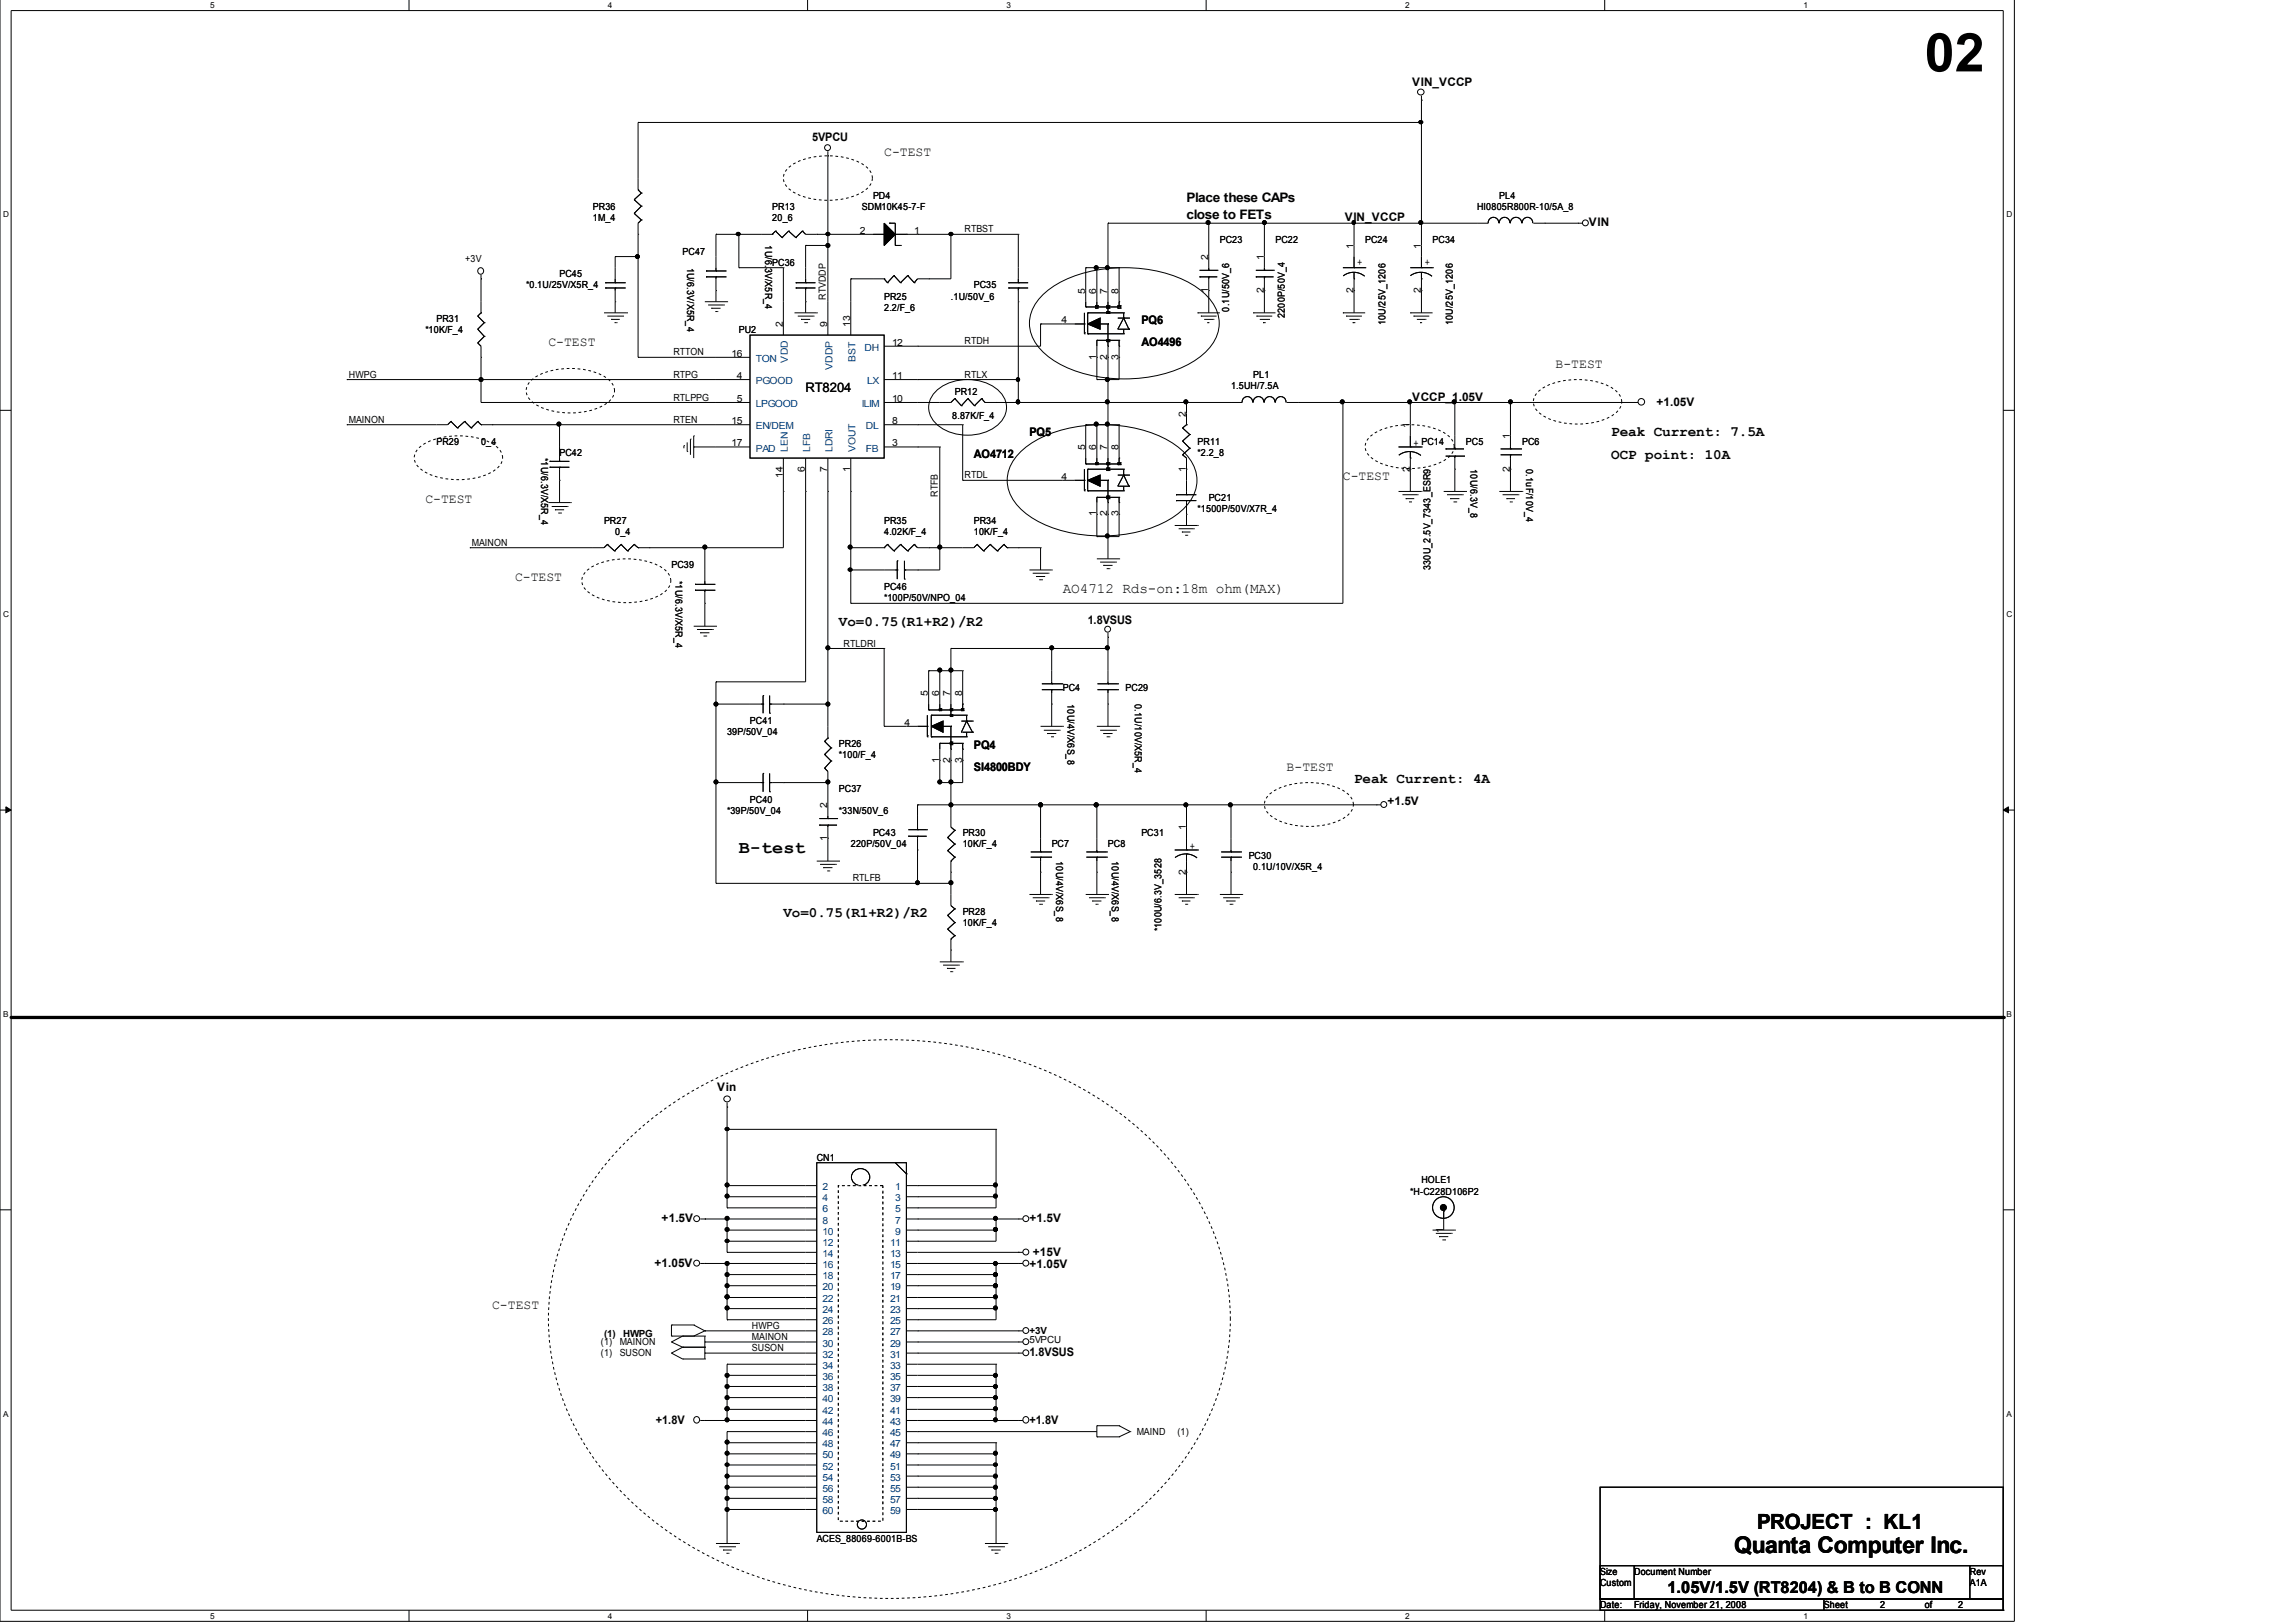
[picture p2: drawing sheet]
<svg xmlns="http://www.w3.org/2000/svg" width="297mm" height="210mm" viewBox="0 0 297 210" stroke-linecap="round" stroke-linejoin="round" font-family="sans-serif">
<defs><g id="words">
<text font-size="6.9" x="249" y="9.2">02</text>
<text font-size="3" x="224.4" y="201">Quanta Computer Inc.</text>
<text font-size="2.7" x="227.3" y="197.9">PROJECT : KL1</text>
<text font-size="2.3" x="95.6" y="110.4">B-test</text>
<text font-size="2.1" x="215.7" y="206.1">1.05V/1.5V (RT8204) &amp; B to B CONN</text>
<g font-size="1.9">
<text x="208.4" y="56.5">Peak Current: 7.5A</text>
<text x="208.4" y="59.4">OCP point: 10A</text>
<text x="137.5" y="76.7">AO4712 Rds-on:18m ohm(MAX)</text>
<text x="108.5" y="81">Vo=0.75(R1+R2)/R2</text>
<text x="175.2" y="101.4">Peak Current: 4A</text>
<text x="101.3" y="118.7">Vo=0.75(R1+R2)/R2</text>
</g>
<g font-size="1.7">
<text x="114.4" y="20.2">C-TEST</text>
<text x="153.5" y="26.2">Place these CAPs</text>
<text x="153.5" y="28.3">close to FETs</text>
<text x="71" y="44.8">C-TEST</text>
<text x="201.3" y="47.7">B-TEST</text>
<text x="104.2" y="50.7">RT8204</text>
<text x="55" y="65">C-TEST</text>
<text x="173.7" y="62.2">C-TEST</text>
<text x="66.6" y="75.2">C-TEST</text>
<text x="166.5" y="99.8">B-TEST</text>
<text x="63.7" y="169.3">C-TEST</text>
</g>
<g font-size="1.5">
<text x="182.7" y="11.2">VIN_VCCP</text>
<text x="105.1" y="18.3">5VPCU</text>
<text x="174" y="28.6">VIN_VCCP</text>
<text x="205.6" y="29.3">VIN</text>
<text x="147.7" y="41.9">PQ6</text>
<text x="147.7" y="44.8">AO4496</text>
<text x="182.7" y="51.8">VCCP_1.05V</text>
<text x="214.3" y="52.6">+1.05V</text>
<text x="126" y="59.3">AO4712</text>
<text x="133.2" y="56.4">PQ5</text>
<text x="140.7" y="80.7">1.8VSUS</text>
<text x="126" y="97">PQ4</text>
<text x="126" y="99.8">SI4800BDY</text>
<text x="179.5" y="104.2">+1.5V</text>
<text x="92.8" y="141.2">Vin</text>
<text x="85.6" y="158.2">+1.5V</text>
<text x="133.2" y="158.2">+1.5V</text>
<text x="84.7" y="163.9">+1.05V</text>
<text x="133.2" y="164.1">+1.05V</text>
<text x="133.6" y="162.5">+15V</text>
<text x="133.2" y="175.5">1.8VSUS</text>
<text x="84.8" y="184.2">+1.8V</text>
<text x="133.2" y="184.2">+1.8V</text>
</g>
<g font-size="1.3">
<text x="76.7" y="27.2">PR36</text>
<text x="76.7" y="28.6">1M_4</text>
<text x="99.9" y="27.2">PR13</text>
<text x="99.9" y="28.6">20_6</text>
<text x="111.5" y="27.2">SDM10K45-7-F</text>
<text x="112.9" y="25.8">PD4</text>
<text x="191.1" y="27.2">HI0805R800R-10/5A_8</text>
<text x="194" y="25.8">PL4</text>
<text x="60.2" y="34">+3V</text>
<text x="72.4" y="35.8">PC45</text>
<text x="88.3" y="32.9">PC47</text>
<text x="88.9" y="34.6" transform="rotate(90 88.9 34.6)">1U/6.3V/X5R_4</text>
<text x="99" y="31.8" transform="rotate(90 99 31.8)">1U/6.3V/X5R_4</text>
<text x="99.9" y="34.4">PC36</text>
<text x="111.3" y="30.2">2</text>
<text x="118.3" y="30.2">1</text>
<text x="124.8" y="30.1">RTBST</text>
<text x="156.3" y="33.6" transform="rotate(-90 156.3 33.6)">2</text>
<text x="157.8" y="31.5">PC23</text>
<text x="163.5" y="33.6" transform="rotate(-90 163.5 33.6)">1</text>
<text x="165" y="31.5">PC22</text>
<text x="175.1" y="32.2" transform="rotate(-90 175.1 32.2)">1</text>
<text x="175.6" y="34.3">+</text>
<text x="176.6" y="31.5">PC24</text>
<text x="183.8" y="32.2" transform="rotate(-90 183.8 32.2)">1</text>
<text x="184.3" y="34.3">+</text>
<text x="185.3" y="31.5">PC34</text>
<text x="56.5" y="41.7">PR31</text>
<text x="68.1" y="37.3">*0.1U/25V/X5R_4</text>
<text x="106.8" y="38.8" transform="rotate(-90 106.8 38.8)">RTVDDP</text>
<text x="114.4" y="38.8">PR25</text>
<text x="114.4" y="40.2">2.2/F_6</text>
<text x="123" y="38.8">.1U/50V_6</text>
<text x="126" y="37.3">PC35</text>
<text x="137.3" y="41.8">4</text>
<text x="140.4" y="38" transform="rotate(-90 140.4 38)">5</text>
<text x="141.8" y="38" transform="rotate(-90 141.8 38)">6</text>
<text x="143.3" y="38" transform="rotate(-90 143.3 38)">7</text>
<text x="144.7" y="38" transform="rotate(-90 144.7 38)">8</text>
<text x="156.3" y="37.9" transform="rotate(-90 156.3 37.9)">1</text>
<text x="159" y="40.3" transform="rotate(-90 159 40.3)">0.1U/50V_6</text>
<text x="163.5" y="37.9" transform="rotate(-90 163.5 37.9)">2</text>
<text x="166.2" y="41.2" transform="rotate(-90 166.2 41.2)">2200P/50V_4</text>
<text x="175.1" y="37.9" transform="rotate(-90 175.1 37.9)">2</text>
<text x="183.8" y="37.9" transform="rotate(-90 183.8 37.9)">2</text>
<text x="55" y="43.1">*10K/F_4</text>
<text x="87.1" y="46">RTTON</text>
<text x="94.7" y="46.2">16</text>
<text x="95.6" y="43.1">PU2</text>
<text x="101.3" y="42.3" transform="rotate(-90 101.3 42.3)">2</text>
<text x="107" y="42.3" transform="rotate(-90 107 42.3)">9</text>
<text x="110" y="42.3" transform="rotate(-90 110 42.3)">13</text>
<text x="115.4" y="44.7">12</text>
<text x="124.8" y="44.5">RTDH</text>
<text x="141.8" y="46.6" transform="rotate(-90 141.8 46.6)">1</text>
<text x="143.3" y="46.6" transform="rotate(-90 143.3 46.6)">2</text>
<text x="144.7" y="46.6" transform="rotate(-90 144.7 46.6)">3</text>
<text x="179.2" y="42.1" transform="rotate(-90 179.2 42.1)">10U/25V_1206</text>
<text x="188" y="42.1" transform="rotate(-90 188 42.1)">10U/25V_1206</text>
<text x="45.1" y="48.9">HWPG</text>
<text x="87.1" y="48.9">RTPG</text>
<text x="87.1" y="51.8">RTLPPG</text>
<text x="95.3" y="49">4</text>
<text x="95.3" y="52">5</text>
<text x="115.4" y="52">10</text>
<text x="115.4" y="49">11</text>
<text x="123.5" y="51.1">PR12</text>
<text x="124.8" y="48.9">RTLX</text>
<text x="153.4" y="53.9" transform="rotate(-90 153.4 53.9)">2</text>
<text x="159.3" y="50.3">1.5UH/7.5A</text>
<text x="162.1" y="48.9">PL1</text>
<text x="45.1" y="54.7">MAINON</text>
<text x="56.5" y="57.6">PR29</text>
<text x="62.2" y="57.6">0_4</text>
<text x="70" y="59.3" transform="rotate(90 70 59.3)">*1U/6.3V/X5R_4</text>
<text x="72.4" y="59">PC42</text>
<text x="87.1" y="54.7">RTEN</text>
<text x="94.7" y="54.9">15</text>
<text x="94.7" y="57.8">17</text>
<text x="115.4" y="57.8">3</text>
<text x="115.4" y="54.9">8</text>
<text x="123.2" y="54.2">8.87K/F_4</text>
<text x="140.4" y="58.3" transform="rotate(-90 140.4 58.3)">5</text>
<text x="141.8" y="58.3" transform="rotate(-90 141.8 58.3)">6</text>
<text x="143.3" y="58.3" transform="rotate(-90 143.3 58.3)">7</text>
<text x="144.7" y="58.3" transform="rotate(-90 144.7 58.3)">8</text>
<text x="154.9" y="57.6">PR11</text>
<text x="154.9" y="59">*2.2_8</text>
<text x="182.4" y="55.4" transform="rotate(-90 182.4 55.4)">1</text>
<text x="182.9" y="57.7">+ PC14</text>
<text x="189.7" y="57.6">PC5</text>
<text x="195.3" y="56.8" transform="rotate(-90 195.3 56.8)">1</text>
<text x="196.9" y="57.6">PC6</text>
<text x="101.3" y="61.8" transform="rotate(-90 101.3 61.8)">14</text>
<text x="104.1" y="61.1" transform="rotate(-90 104.1 61.1)">6</text>
<text x="107" y="61.1" transform="rotate(-90 107 61.1)">7</text>
<text x="110" y="61.1" transform="rotate(-90 110 61.1)">1</text>
<text x="121.3" y="64.3" transform="rotate(-90 121.3 64.3)">RTFB</text>
<text x="124.8" y="61.9">RTDL</text>
<text x="137.3" y="62.1">4</text>
<text x="153.4" y="61.1" transform="rotate(-90 153.4 61.1)">1</text>
<text x="156.4" y="64.8">PC21</text>
<text x="182.4" y="61.1" transform="rotate(-90 182.4 61.1)">2</text>
<text x="190.2" y="60.7" transform="rotate(90 190.2 60.7)">10U/6.3V_8</text>
<text x="195.3" y="61.1" transform="rotate(-90 195.3 61.1)">2</text>
<text x="197.4" y="60.7" transform="rotate(90 197.4 60.7)">0.1uF/10V_4</text>
<text x="61" y="70.6">MAINON</text>
<text x="78.1" y="67.7">PR27</text>
<text x="79.6" y="69.2">0_4</text>
<text x="114.4" y="67.7">PR35</text>
<text x="114.4" y="69.2">4.02K/F_4</text>
<text x="126" y="67.7">PR34</text>
<text x="126" y="69.2">10K/F_4</text>
<text x="141.8" y="66.8" transform="rotate(-90 141.8 66.8)">1</text>
<text x="143.3" y="66.8" transform="rotate(-90 143.3 66.8)">2</text>
<text x="144.7" y="66.8" transform="rotate(-90 144.7 66.8)">3</text>
<text x="154.9" y="66.2">*1500P/50V/X7R_4</text>
<text x="86.9" y="73.5">PC39</text>
<text x="87.4" y="75.2" transform="rotate(90 87.4 75.2)">*1U/6.3V/X5R_4</text>
<text x="114.4" y="76.4">PC46</text>
<text x="114.4" y="77.8">*100P/50V/NPO_04</text>
<text x="185.1" y="73.8" transform="rotate(-90 185.1 73.8)">330U_2.5V_7343_ESR9</text>
<text x="109.1" y="83.7">RTLDRI</text>
<text x="137.5" y="89.4">PC4</text>
<text x="145.6" y="89.4">PC29</text>
<text x="94.1" y="95.2">39P/50V_04</text>
<text x="97" y="93.7">PC41</text>
<text x="117" y="93.9">4</text>
<text x="120.1" y="90.1" transform="rotate(-90 120.1 90.1)">5</text>
<text x="121.5" y="90.1" transform="rotate(-90 121.5 90.1)">6</text>
<text x="122.9" y="90.1" transform="rotate(-90 122.9 90.1)">7</text>
<text x="124.5" y="90.1" transform="rotate(-90 124.5 90.1)">8</text>
<text x="138.1" y="91.1" transform="rotate(90 138.1 91.1)">10U/4V/X6S_8</text>
<text x="146.8" y="91.1" transform="rotate(90 146.8 91.1)">0.1U/10V/X5R_4</text>
<text x="108.5" y="96.7">PR26</text>
<text x="108.5" y="98.1">*100/F_4</text>
<text x="121.5" y="98.7" transform="rotate(-90 121.5 98.7)">1</text>
<text x="122.9" y="98.7" transform="rotate(-90 122.9 98.7)">2</text>
<text x="124.5" y="98.7" transform="rotate(-90 124.5 98.7)">3</text>
<text x="94.1" y="105.3">*39P/50V_04</text>
<text x="97" y="103.9">PC40</text>
<text x="107" y="104.6" transform="rotate(-90 107 104.6)">2</text>
<text x="108.5" y="102.5">PC37</text>
<text x="108.5" y="105.3">*33N/50V_6</text>
<text x="153.4" y="107.5" transform="rotate(-90 153.4 107.5)">1</text>
<text x="107" y="108.8" transform="rotate(-90 107 108.8)">1</text>
<text x="110.1" y="109.7">220P/50V_04</text>
<text x="112.9" y="108.2">PC43</text>
<text x="124.5" y="108.2">PR30</text>
<text x="124.5" y="109.7">10K/F_4</text>
<text x="136.1" y="109.7">PC7</text>
<text x="136.7" y="111.4" transform="rotate(90 136.7 111.4)">10U/4V/X6S_8</text>
<text x="143.3" y="109.7">PC8</text>
<text x="143.8" y="111.4" transform="rotate(90 143.8 111.4)">10U/4V/X6S_8</text>
<text x="147.7" y="108.2">PC31</text>
<text x="153.4" y="113.2" transform="rotate(-90 153.4 113.2)">2</text>
<text x="153.9" y="109.9">+</text>
<text x="161.5" y="111.2">PC30</text>
<text x="162.1" y="112.6">0.1U/10V/X5R_4</text>
<text x="110.3" y="114.1">RTLFB</text>
<text x="124.5" y="118.4">PR28</text>
<text x="124.5" y="119.8">10K/F_4</text>
<text x="150.3" y="120.5" transform="rotate(-90 150.3 120.5)">*100U/6.3V_3528</text>
<text x="105.7" y="150.2">CN1</text>
<text x="182.5" y="154.6">*H-C228D106P2</text>
<text x="183.9" y="153.1">HOLE1</text>
<text x="186.7" y="159.5" transform="rotate(-90 186.7 159.5)">1</text>
<text x="78.1" y="173.1">(1)</text>
<text x="80.6" y="173.1">HWPG</text>
<text x="97.3" y="172">HWPG</text>
<text x="97.3" y="173.4">MAINON</text>
<text x="133.2" y="172.6">+3V</text>
<text x="133.2" y="173.8">5VPCU</text>
<text x="77.7" y="174.1">(1)</text>
<text x="77.7" y="175.5">(1)</text>
<text x="80.2" y="174.1">MAINON</text>
<text x="80.2" y="175.5">SUSON</text>
<text x="97.3" y="174.9">SUSON</text>
<text x="147.1" y="185.7">MAIND</text>
<text x="152.3" y="185.7">(1)</text>
<text x="105.7" y="199.5">ACES_88069-6001B-BS</text>
<text x="207" y="203.8">Size</text>
<text x="211.4" y="203.8">Document Number</text>
<text x="254.8" y="203.8">Rev</text>
<text x="207" y="208.1">Date:</text>
<text x="207" y="205.2">Custom</text>
<text x="211.4" y="208.1">Friday, November 21, 2008</text>
<text x="236" y="208.1">Sheet</text>
<text x="243.2" y="208.1">2</text>
<text x="249" y="208.1">of</text>
<text x="253.3" y="208.1">2</text>
<text x="254.8" y="205.2">A1A</text>
</g>
<g font-size="1.3" fill="#004080">
<text x="97.8" y="46.8">TON</text>
<text x="101.9" y="46.9" transform="rotate(-90 101.9 46.9)">VDD</text>
<text x="107.7" y="47.9" transform="rotate(-90 107.7 47.9)">VDDP</text>
<text x="110.7" y="46.8" transform="rotate(-90 110.7 46.8)">BST</text>
<text x="111.8" y="45.4">DH</text>
<text x="97.8" y="49.7">PGOOD</text>
<text x="97.8" y="52.7">LPGOOD</text>
<text x="111.5" y="52.7">ILIM</text>
<text x="112.2" y="49.7">LX</text>
<text x="97.8" y="55.6">EN/DEM</text>
<text x="97.8" y="58.4">PAD</text>
<text x="101.9" y="58.5" transform="rotate(-90 101.9 58.5)">LEN</text>
<text x="104.8" y="58.5" transform="rotate(-90 104.8 58.5)">LFB</text>
<text x="107.7" y="58.5" transform="rotate(-90 107.7 58.5)">LDRI</text>
<text x="110.7" y="58.5" transform="rotate(-90 110.7 58.5)">VOUT</text>
<text x="112" y="58.4">FB</text>
<text x="112" y="55.6">DL</text>
<text x="106.4" y="154">2</text>
<text x="106.4" y="155.5">4</text>
<text x="115.8" y="154">1</text>
<text x="115.8" y="155.5">3</text>
<text x="106.4" y="156.9">6</text>
<text x="106.4" y="158.3">8</text>
<text x="106.4" y="159.8">10</text>
<text x="106.4" y="161.2">12</text>
<text x="115.1" y="161.2">11</text>
<text x="115.8" y="156.9">5</text>
<text x="115.8" y="158.3">7</text>
<text x="115.8" y="159.8">9</text>
<text x="106.4" y="162.7">14</text>
<text x="106.4" y="164.1">16</text>
<text x="106.4" y="165.5">18</text>
<text x="106.4" y="167">20</text>
<text x="115.1" y="162.7">13</text>
<text x="115.1" y="164.1">15</text>
<text x="115.1" y="165.5">17</text>
<text x="115.1" y="167">19</text>
<text x="106.4" y="168.5">22</text>
<text x="106.4" y="169.9">24</text>
<text x="106.4" y="171.4">26</text>
<text x="106.4" y="172.8">28</text>
<text x="115.1" y="168.5">21</text>
<text x="115.1" y="169.9">23</text>
<text x="115.1" y="171.4">25</text>
<text x="115.1" y="172.8">27</text>
<text x="106.4" y="174.3">30</text>
<text x="106.4" y="175.7">32</text>
<text x="106.4" y="177.1">34</text>
<text x="106.4" y="178.6">36</text>
<text x="115.1" y="174.3">29</text>
<text x="115.1" y="175.7">31</text>
<text x="115.1" y="177.1">33</text>
<text x="115.1" y="178.6">35</text>
<text x="106.4" y="180">38</text>
<text x="106.4" y="181.5">40</text>
<text x="106.4" y="183">42</text>
<text x="106.4" y="184.4">44</text>
<text x="106.4" y="185.9">46</text>
<text x="115.1" y="180">37</text>
<text x="115.1" y="181.5">39</text>
<text x="115.1" y="183">41</text>
<text x="115.1" y="184.4">43</text>
<text x="115.1" y="185.9">45</text>
<text x="106.4" y="187.3">48</text>
<text x="106.4" y="188.7">50</text>
<text x="106.4" y="190.2">52</text>
<text x="106.4" y="191.6">54</text>
<text x="115.1" y="187.3">47</text>
<text x="115.1" y="188.7">49</text>
<text x="115.1" y="190.2">51</text>
<text x="115.1" y="191.6">53</text>
<text x="106.4" y="193.1">56</text>
<text x="106.4" y="194.5">58</text>
<text x="106.4" y="195.9">60</text>
<text x="115.1" y="193.1">55</text>
<text x="115.1" y="194.5">57</text>
<text x="115.1" y="195.9">59</text>
</g>
<g font-size="1.1">
<text x="27.2" y="1">5</text>
<text x="78.7" y="1">4</text>
<text x="130.2" y="1">3</text>
<text x="181.8" y="1">2</text>
<text x="233.3" y="1">1</text>
<text x=".4" y="28.1">D</text>
<text x="259.6" y="28.1">D</text>
<text x=".4" y="79.9">C</text>
<text x="259.6" y="79.9">C</text>
<text x=".4" y="131.6">B</text>
<text x="259.6" y="131.6">B</text>
<text x=".4" y="183.3">A</text>
<text x="259.6" y="183.3">A</text>
<text x="27.2" y="209.5">5</text>
<text x="78.7" y="209.5">4</text>
<text x="130.2" y="209.5">3</text>
<text x="181.8" y="209.5">2</text>
<text x="233.3" y="209.5">1</text>
</g>
</g></defs>
<path d="M0 -.1v209.9h260.6v-209.9M1.4 1.4h257.8v207h-257.8z" fill="none" stroke="#000" stroke-width=".13"/>
<g fill="#fff">
<path d="M27.2 .1h.4v1.1h-.4z"/>
<path d="M27.2 208.5h.4v1.1h-.4z"/>
</g>
<path d="M52.9 -.1v1.5M52.9 208.4v1.4" fill="none" stroke="#000" stroke-width=".13"/>
<g fill="#fff">
<path d="M78.7 .1h.4v1.1h-.4z"/>
<path d="M78.7 208.5h.4v1.1h-.4z"/>
</g>
<path d="M104.5 -.1v1.5M104.5 208.4v1.4" fill="none" stroke="#000" stroke-width=".13"/>
<g fill="#fff">
<path d="M130.2 .1h.4v1.1h-.4z"/>
<path d="M130.2 208.5h.4v1.1h-.4z"/>
</g>
<path d="M156 -.1v1.5M156 208.4v1.4" fill="none" stroke="#000" stroke-width=".13"/>
<g fill="#fff">
<path d="M181.8 .1h.4v1.1h-.4z"/>
<path d="M181.8 208.5h.4v1.1h-.4z"/>
</g>
<path d="M207.6 -.1v1.5M207.6 208.4v1.4" fill="none" stroke="#000" stroke-width=".13"/>
<g fill="#fff">
<path d="M233.3 .1h.5v1.1h-.5z"/>
<path d="M233.3 208.5h.5v1.1h-.5z"/>
<path d="M.4 27.2h.5v1.1h-.5z"/>
<path d="M259.6 27.2h.5v1.1h-.5z"/>
<path d="M.4 78.9h.5v1.1h-.5z"/>
<path d="M259.6 78.9h.5v1.1h-.5z"/>
</g>
<path d="M0 53.1h1.4M259.2 53.1h1.4" fill="none" stroke="#000" stroke-width=".13"/>
<g fill="#fff">
<path d="M.4 130.7h.5v1.1h-.5z"/>
<path d="M259.6 130.7h.5v1.1h-.5z"/>
</g>
<path d="M0 104.8h1.4M259.2 104.8h1.4" fill="none" stroke="#000" stroke-width=".13"/>
<path d="M.8 104.4l.6 .4-.6 .4zM259.2 104.8l.6-.4v.8z" fill="#000" stroke="#000" stroke-width=".13"/>
<g fill="#fff">
<path d="M.4 182.4h.6v1.1h-.6z"/>
<path d="M259.6 182.4h.6v1.1h-.6z"/>
</g>
<g fill="none" stroke="#000" stroke-width=".13">
<path d="M82.5 15.8h.1M82.5 15.8h101.4M82.5 15.8v8.8M107.1 19.6v23.8M183.9 15.8h.1M183.9 13h.1M183.9 12.4v22.2M62.2 36.1h.1M62.2 35.6v4.9M78.3 36.6h.1M78.3 37.3h.1M78.3 36.6h2.6"/>
<path d="M78.3 37.3h2.6M79.6 33.2h.1M79.6 39h.1M79.6 37.3h.1M79.6 36.6h.1M79.6 33.2v3.4M79.6 37.3v3.2M79.6 33.2h2.9M82 27.6h.1M82 25.8h.1M82 27.6l1 .9M82 25.8l1 .9"/>
<path d="M82.5 33.2h.1M82.5 30.3h.1M82.5 24.6h.1M82.5 24.6l.5 .4M83 28.5h.1M83 26.7h.1M83 25h.1M83 28.5l-.5 .4v17.3M83 26.7l-1 .9M83 25l-1 .8M91.2 39h2.9M91.4 35.1h.1"/>
<path d="M91.4 35.8h.1M91.4 35.1h2.6M91.4 35.8h2.6M91.6 39.5h2M92 39.9h.1M92 39.9h1.2M92.6 37.6h.1M92.6 30.3h.1M92.6 35.8h.1M92.6 35.1h.1M92.6 30.3h7.3M92.6 30.3v4.8"/>
<path d="M92.6 35.8v3.2M93.6 39.5h.1M94.1 39h.1M95.6 30.3h.1M95.6 34.6h.1M95.6 30.3v4.3M95.6 34.6h5.7M99.9 30.3h.1M100.3 29.9h.1M100.3 29.9l.9 .8M100.3 29.9l-.4 .4M101.2 30.7h.1"/>
<path d="M101.3 34.6h.1M101.3 34.6v8.8M102 29.9h.1M102 29.9l1 .8M102 29.9l-.8 .8M103 30.7h.1M103 36.6h.1M103 37.3h.1M103 36.6h2.5M103 37.3h2.5M103.8 29.9h.1M103.8 29.9l.4 .4h10.2"/>
<path d="M103.8 29.9l-.8 .8M104.2 31.8h.1M104.2 39h.1M104.2 37.3h.1M104.2 36.6h.1M104.2 31.8v4.8M104.2 37.3v3.2M104.2 31.8h2.9M105.7 30.3h.1M107.1 31.8h.1M107.1 30.3h.1M107.1 20.2h.1"/>
<path d="M110.1 36.1h.1M110.1 36.1v7.3M110.1 36.1h4.3M114.4 30.3h.1M114.4 36.1h.1M114.4 36.1l.4 .5M114.8 36.6h.1M115.1 28.9h.1M115.1 28.9h.7v2.9M115.7 35.7h.1M115.7 35.7l.8 .9M115.7 35.7l-.9 .9"/>
<path d="M115.8 31.8h.1M115.8 30.3h15.9M115.8 31.8h.7M116.5 31.8h.1M116.5 36.6h.1M117.3 30.3h.1M117.4 35.7h.1M117.4 35.7l.9 .9M117.4 35.7l-.9 .9M118.3 36.6h.1M118.7 30.3h.1M120.1 36.1h.1"/>
<path d="M123 30.3h.1M123 30.3v5.8h-4.3l-.4 .5M130.5 36.6h.1M130.5 37.3h.1M130.5 36.6h2.5M130.5 37.3h2.5M131.7 30.3h.1M131.7 39h.1M131.7 37.3h.1M131.7 36.6h.1M131.7 30.3v6.3M131.7 37.3v14.8"/>
<path d="M134.6 38.5a13 13 0 0 1 7.8-3.6 18.4 18.4 0 0 1 12.2 2.2 6 6 0 0 1 3.1 4.7 6 6 0 0 1-3.1 4.8 18 18 0 0 1-12.2 2.2 13.6 13.6 0 0 1-7.8-3.6 4.7 4.7 0 0 1 0-6.7zM140.5 34.6h.1M140.5 39.7h.1M140.5 34.6h4.3M140.5 34.6v5.1M140.5 39.7h4.3M141.7 39.6h.1M141.7 39.9h.1M141.7 39.9h.3M141.7 39.6v.3M141.7 39.6h.3M141.9 34.6h.1"/>
<path d="M141.9 39.7h.1M141.9 34.6v5.1M142 39.7h.1M142 39.6h.1M142 39.9h.1M142 39.6v.3M143.2 39.6h.1M143.2 39.9h.1M143.2 39.9h.3M143.2 39.6v.3M143.2 39.6h.3M143.3 34.6h.1"/>
<path d="M143.3 28.9h.1M143.3 39.7h.1M143.3 39.9h.1M143.3 28.9v11.6M143.5 39.9h.1M143.5 39.6h.1M143.5 39.6v.3M144.6 39.9h.1M144.6 39.6h.1M144.6 39.9h.3M144.6 39.6v.3M144.6 39.6h.3"/>
<path d="M144.8 34.6h.1M144.8 39.6h.1M144.8 39.7h.1M144.8 39h.1M144.8 34.6v5.1M144.9 39.6h.1M144.9 39.7h.1M144.9 39.9h.1M144.9 39.6v.3M155.2 35.8h.1M155.2 35.8h2.3M155.2 35h2.3"/>
<path d="M156.4 28.9h.1M156.4 37.6h.1M156.4 35.8h.1M156.4 35h.1M156.4 28.9v6.1M156.4 35.8v4.7M157.5 35h.1M162.5 35.8h.1M162.5 35.8h2.3M162.5 35h2.3M163.6 28.9h.1M163.6 37.6h.1"/>
<path d="M163.6 35h.1M163.6 35.8h.1M163.6 28.9v6.1M163.6 35.8v4.7M164.8 35h.1M173.7 34.6h2.9M175.2 28.9h.1M175.2 37.6h.1M175.2 36.1h.1M175.2 34.6h.1M175.2 35.2a2.24 2.24 0 0 1 1.3 .5M175.2 35.2h-.1a2.19 2.19 0 0 0-1.3 .5"/>
<path d="M175.2 28.9v5.7M175.2 35.2v5.3M176.6 34.6h.1M182.5 34.6h2.8M183.9 37.6h.1M183.9 28.9h.1M183.9 36.1h.1M183.9 34.6h.1M183.9 35.2a2.31 2.31 0 0 1 1.4 .6M183.9 35.2h-.1a2.28 2.28 0 0 0-1.3 .5M183.9 35.2v5.3M185.3 34.6h.1"/>
<path d="M193.9 28.9a.68 .68 0 0 0-.7-.8 .68 .68 0 0 0-.7 .8h-49.2M195.3 28.9a.68 .68 0 0 0-.7-.8 .68 .68 0 0 0-.6 .8M196.8 28.9a.72 .72 0 0 0-.7-.8 .72 .72 0 0 0-.7 .8M198.3 28.9a.68 .68 0 0 0-.7-.8 .68 .68 0 0 0-.7 .8M198.4 28.9h6.3M199.8 28.9h.1M204.1 28.9h.1M44.9 49.1h.1M44.9 55h.1M44.9 49.1h52.1M58.3 54.5h.1M58.3 54.5l-.4 .5h-13"/>
<path d="M58.3 54.5l.9 .9M59.2 55.4h.1M60.1 54.5h.1M60.1 54.5l-.9 .9M60.1 54.5l.9 .9M61 55.4h.1M61.8 44.4h.1M61.8 42.6h.1M61.8 40.9h.1M61.8 54.5h.1M61.8 44.4l.4 .4v7.3M61.8 42.6l.9 .9"/>
<path d="M61.8 40.9l.9 .9M61.8 54.5l-.8 .9M61.8 54.5l.4 .5M62.2 49.1h.1M62.2 52.1h.1M62.2 46.2h.1M62.2 40.5h.1M62.2 55h.1M62.2 52.1h34.8M62.2 55h34.8M62.2 40.5l-.4 .4M62.7 43.5h.1"/>
<path d="M62.7 41.8h.1M62.7 43.5l-.9 .9M62.7 41.8l-.9 .8M63.7 55h.1M71.1 59.7h.1M71.1 59.7h2.6M72.4 55h.1M72.4 59.7h.1M72.4 55v4.7M78.1 40.5h3M78.6 40.9h2M79.1 41.3h.1"/>
<path d="M79.1 41.3h1.1M79.5 41.8h.3M79.8 41.8h.1M80.6 40.9h.1M81.1 40.5h.1M82.5 46.2h.1M82.5 46.2h14.5M88.5 57.7h.1M88.5 57.7v.3M88.9 58.4h.1M88.9 57.2v1.2M89.3 56.8h.1"/>
<path d="M89.3 56.8v2.1M89.7 57.8h.1M89.7 56.4h.1M89.7 57.8h7.3M89.7 56.4v2.9M92.5 40.3h.3M92.8 40.3h.1M97 43.4h17.4v15.9h-17.4zM101.3 59.3v11.6h-18.8M102.8 40.5h2.9M103.2 40.9h2M103.6 41.3h.1"/>
<path d="M103.6 41.3h1.2M104.1 41.8h.3M104.2 59.3v28.9h-11.6M104.4 41.8h.1M105.2 40.9h.1M105.7 40.5h.1M107.1 59.3v36.2M110.1 59.3v18.8M114.4 49.1h17.3M114.4 57.8h7.2M114.4 55h10.1M118.7 44.8h.1"/>
<path d="M118.7 49.1h.1M118.7 55h.1M118.7 52.1h.1M118.7 57.8h.1M121.3 50.4a6.4 6.4 0 0 1 7.7 0 2.86 2.86 0 0 1 0 4.6 6.4 6.4 0 0 1-7.7 0 2.86 2.86 0 0 1 0-4.6zM121.6 57.8h.1M121.6 57.8v16h-4.6M123.5 51.6h.1M123.5 51.6l-.5 .5h-8.6M123.5 51.6l.9 .9M124.4 52.5h.1M124.5 55h.1"/>
<path d="M124.5 55v7.2M125.2 51.6h.1M125.2 51.6l-.8 .9M125.2 51.6l.9 .9M126.1 52.5h.1M127 51.6h.1M127 51.6l-.9 .9M127 51.6l.4 .5M127.4 52.1h.1M128.9 52.1h.1M131.7 58.8a13 13 0 0 1 7.9-3.6 18.4 18.4 0 0 1 12.2 2.2 6 6 0 0 1 3.1 4.8 6 6 0 0 1-3.1 4.7 18 18 0 0 1-12.2 2.2 13.6 13.6 0 0 1-7.9-3.6 4.7 4.7 0 0 1 0-6.7zM131.7 49.1h.1"/>
<path d="M131.7 52.1h.1M134.6 41.9h.1M134.6 41.9v2.9h-20.2M134.6 41.9h5.7M140.3 41.9h.1M140.3 43h.1M140.3 43.2h.1M140.3 40.5v2.7M140.5 55h.1M140.5 55h4.3M140.5 55v5M140.7 40.5h.1"/>
<path d="M140.7 43.2h.1M140.7 40.5h4.7M140.7 40.5v2.7M140.7 43.2h4.7M141.7 59.9h.1M141.7 59.9h.3M141.7 59.9v.2M141.9 46.2h.1M141.9 55h.1M141.9 49.1h.1M141.9 44h.1M141.9 44v5.1"/>
<path d="M141.9 55v5M141.9 44h2.9M142 59.9h.1M142 59.9v.2M142.3 41.9h1M143.2 59.9h.1M143.2 40.3h.1M143.2 40.6h.1M143.2 44h.1M143.2 44.2h.1M143.2 40.3h.3M143.2 59.9h.3"/>
<path d="M143.2 40.3v.3M143.2 44v.2M143.2 59.9v.2M143.2 40.6h.3M143.2 44h.3M143.2 44.2h.3M143.3 49.1h.1M143.3 52.1h.1M143.3 55h.1M143.3 46.2h.1M143.3 41.9h.1M143.3 40.5h.1"/>
<path d="M143.3 40.6h.1M143.3 44h.1M143.3 44.8h.1M143.3 41.9v18.8M143.5 59.9h.1M143.5 40.6h.1M143.5 40.3h.1M143.5 44.2h.1M143.5 44h.1M143.5 40.3v.3M143.5 44v.2M143.5 59.9v.2"/>
<path d="M144.6 59.9h.1M144.6 42.6h.1M144.6 59.9h.3M144.6 59.9v.2M144.6 41.2h1.4M144.8 46.2h.1M144.8 55h.1M144.8 59.9h.1M144.8 59.3h.1M144.8 44h.1M144.8 44.8h.1M144.8 44v5.1h-2.9"/>
<path d="M144.8 55v5M144.8 42.6h1.2M144.9 59.9h.1M144.9 59.9v.2M145.4 40.5h.1M145.4 41.2h.1M145.4 43.2h.1M145.4 40.5v.7M145.4 42.6v.6M145.4 41.2l-.8 1.4M145.4 41.2l.6 1.4M146 41.2h.1"/>
<path d="M146 42.6h.1M153 58.9h.1M153 57.1h.1M153 55.4h.1M153 58.9l.5 .4v4.7M153 57.1l.9 .9M153 55.4l.9 .8M153.5 52.1h.1M153.5 55h.1M153.5 52.1v2.9M153.5 55l-.5 .4M153.9 58h.1"/>
<path d="M153.9 56.2h.1M153.9 58l-.9 .9M153.9 56.2l-.9 .9M154.9 40.5h.1M154.9 40.5h2.9M155.4 40.9h.1M155.4 40.9h2M155.8 41.3h1.2M156.2 41.8h.1M156.2 41.8h.3M157 41.3h.1M162 52.1a.68 .68 0 0 0-.6-.8 .68 .68 0 0 0-.7 .8h-33.3"/>
<path d="M162.1 40.5h.1M162.1 40.5h2.9M162.6 40.9h.1M162.6 40.9h2M163 41.3h1.2M163.4 41.8h.1M163.4 41.8h.3M163.5 52.1a.68 .68 0 0 0-.7-.8 .68 .68 0 0 0-.7 .8M164.2 41.3h.1M164.9 52.1a.68 .68 0 0 0-.7-.8 .68 .68 0 0 0-.6 .8M166.4 52.1a.68 .68 0 0 0-.7-.8 .68 .68 0 0 0-.7 .8M166.5 52.1h45.4"/>
<path d="M168 52.1h.1M173.7 52.1h.1M173.7 40.5h.1M173.7 52.1v26h-63.6M173.7 40.5h2.9M174.2 40.9h.1M174.2 40.9h2M174.6 41.3h1.2M175 41.8h.1M175 41.8h.3M175.8 41.3h.1M180.9 57.8h3"/>
<path d="M182.5 52.1h.1M182.5 40.5h.1M182.5 59.3h.1M182.5 57.8h.1M182.5 58.4a2.33 2.33 0 0 1 1.3 .5M182.5 58.4h-.1a2.31 2.31 0 0 0-1.4 .5M182.5 52.1v5.7M182.5 58.4v5.2M182.5 40.5h2.8M182.9 40.9h.1M182.9 40.9h2M183.3 41.3h1.1"/>
<path d="M183.7 41.8h.1M183.7 41.8h.3M183.9 57.8h.1M184.4 41.3h.1M187 58.1h.1M187 58.1h2.4M187 59h2.4M188.2 52.1h.1M188.2 59h.1M188.2 58.1h.1M188.2 52.1v6M188.2 59v4.6"/>
<path d="M189.4 59h.1M194.1 58.9h2.7M194.1 58.1h2.7M195.4 52.1h.1M195.4 58.1h.1M195.4 58.9h.1M195.4 52.1v6M195.4 58.9v4.7M196.8 58.9h.1M196.8 58.1h.1M211.4 52.1h.1M60.8 70.9h.1"/>
<path d="M71 65h2.8M71.1 60.5h.1M71.1 60.5h2.6M71.4 65.5h2M71.8 66h.1M71.8 66h1.2M72.2 66.4h.4M72.4 62.2h.1M72.4 60.5h.1M72.4 60.5v4.5M72.6 66.4h.1M73.4 65.5h.1"/>
<path d="M73.8 65h.1M78.6 70.5h.1M78.6 70.5l-.5 .4h-17.3M78.6 70.5l.9 .8M79.5 71.3h.1M80.3 70.5h.1M80.3 70.5l-.8 .8M80.3 70.5l.9 .8M81.2 71.3h.1M82 70.5h.1M82 70.5l-.8 .8M82 70.5l.5 .4"/>
<path d="M82.5 70.9h.1M84 70.9h.1M89.9 75.6h.1M89.9 76.4h.1M89.9 75.6h2.6M89.9 76.4h2.6M91.2 70.9h.1M91.2 78.1h.1M91.2 76.4h.1M91.2 75.6h.1M91.2 70.9v4.7M91.2 76.4v4.6"/>
<path d="M101.3 63.6h.1M104.2 63.6h.1M107.1 63.6h.1M110.1 63.6h.1M110.1 73.8h.1M110.1 78.1h.1M110.1 70.9h.1M110.1 70.9h4.3M110.1 73.8h6M114.4 70.9h.1M114.8 70.5h.1M114.8 70.5l.9 .8"/>
<path d="M114.8 70.5l-.4 .4M115.7 71.3h.1M116.1 72.6h.1M116.1 73.8h.1M116.1 72.6v2.3M116.5 70.5h.1M116.5 70.5l.9 .8M116.5 70.5l-.8 .8M117 73.8h.1M117 74.9h.1M117 72.6v2.3M117.4 71.3h.1"/>
<path d="M118.3 70.5h.1M118.3 70.5l.4 .4h7.3l.4-.4M118.3 70.5l-.9 .8M118.7 73.8h.1M120.1 70.9h.1M121.6 70.9h.1M124.5 62.2h.1M124.5 62.2h15.8M126.4 70.5h.1M126.4 70.5l.9 .8M127.3 71.3h.1M128.1 70.5h.1"/>
<path d="M128.1 70.5l-.8 .8M128.1 70.5l.9 .8M129 71.3h.1M129.9 70.5h.1M129.9 70.5l-.9 .8M129.9 70.5l.4 .4M130.3 70.9h.1M130.3 70.9h4.3M131.7 70.9h.1M133.2 73.8h2.9M133.6 74.2h2M134 74.6h.1"/>
<path d="M134 74.6h1.2M134.5 75h.3M134.6 70.9h.1M134.6 70.9v2.9M134.8 75h.1M135.6 74.2h.1M136.1 73.8h.1M140.3 62.2h.1M140.3 63.3h.1M140.3 63.5h.1M140.3 60.7v2.8M140.5 60h.1"/>
<path d="M140.5 60h4.3M140.7 60.7h.1M140.7 63.5h.1M140.7 60.7v2.8M140.7 60.7h4.7M140.7 63.5h4.7M141.7 60.1h.1M141.7 60.1h.3M141.9 66.6h.1M141.9 69.4h.1M141.9 60h.1M141.9 64.4h.1"/>
<path d="M141.9 64.4v5M141.9 72.3h2.9M141.9 64.4h2.9M142 60h.1M142 60.1h.1M142.3 62.2h1M142.3 72.7h2.1M142.7 73.2h.1M142.7 73.2h1.2M143.2 60.1h.1M143.2 60.6h.1M143.2 60.9h.1"/>
<path d="M143.2 64.2h.1M143.2 64.5h.1M143.2 73.6h.3M143.2 64.5h.3M143.2 60.1h.3M143.2 60.6v.3M143.2 64.2v.3M143.2 60.9h.3M143.2 60.6h.3M143.2 64.2h.3M143.3 69.4h.1M143.3 66.6h.1"/>
<path d="M143.3 60h.1M143.3 60.1h.1M143.3 62.2h.1M143.3 60.7h.1M143.3 60.9h.1M143.3 64.2h.1M143.3 64.4h.1M143.3 65h.1M143.3 62.2v10.1M143.5 73.6h.1M143.5 60.1h.1M143.5 60.9h.1"/>
<path d="M143.5 60.6h.1M143.5 64.5h.1M143.5 64.2h.1M143.5 60.6v.3M143.5 64.2v.3M144.4 72.7h.1M144.6 60.1h.1M144.6 62.9h.1M144.6 60.1h.3M144.6 61.5h1.4M144.8 66.6h.1M144.8 72.3h.1"/>
<path d="M144.8 64.4h.1M144.8 65h.1M144.8 60h.1M144.8 64.4v5h-2.9M144.8 62.9h1.2M144.9 60h.1M144.9 60.1h.1M145.4 60.7h.1M145.4 61.5h.1M145.4 63.5h.1M145.4 60.7v.8M145.4 62.9v.6"/>
<path d="M145.4 61.5l-.8 1.4M145.4 61.5l.6 1.4M146 61.5h.1M146 62.9h.1M152 68h2.9M152.1 64h.1M152.1 64.8h.1M152.1 64h2.7M152.1 64.8h2.7M152.5 68.4h1.9M152.9 68.8h.1M152.9 68.8h1.1"/>
<path d="M153.3 69.3h.3M153.5 60.7h.1M153.5 66.6h.1M153.5 64.8h.1M153.5 64h.1M153.5 64.8v3.2M153.6 69.3h.1M154.4 68.4h.1M154.9 68h.1M180.9 63.6h3M181.4 64h2M181.9 64.5h.1"/>
<path d="M181.9 64.5h1.1M182.3 65h.2M182.5 60.7h.1M182.5 65h.1M183.4 64h.1M183.9 63.6h.1M186.8 63.6h2.9M187.2 64h2M187.6 64.5h.1M187.6 64.5h1.2M188 65h.4M188.2 60.7h.1"/>
<path d="M188.4 65h.1M189.2 64h.1M189.7 63.6h.1M194 63.6h2.9M194.4 64h2M194.9 64.5h.1M194.9 64.5h1.1M195.3 65h.3M195.4 60.7h.1M195.6 65h.1M196.4 64h.1M196.9 63.6h.1"/>
<path d="M89.7 81h2.9M90.2 81.5h2M90.6 81.9h.1M90.6 81.9h1.2M91 82.3h.4M91.4 82.3h.1M92.2 81.5h.1M92.6 88.2h.1M92.6 91.1h.1M92.6 81h.1M92.6 88.2v26.1M92.6 91.1h6.1"/>
<path d="M98.7 90h.1M98.7 91.1h.1M98.7 90v2.3M99.6 91.1h.1M99.6 92.3h.1M99.6 91.1h7.5M99.6 90v2.3M101.3 91.1h.1M106.7 99.4h.1M106.7 97.6h.1M106.7 95.9h.1M106.7 99.4l.4 .4v6.1"/>
<path d="M106.7 97.6l.8 .9M106.7 95.9l.8 .9M107.1 83.9h.1M107.1 91.1h.1M107.1 95.5h.1M107.1 83.9h7.3M107.1 95.5l-.4 .4M107.5 98.5h.1M107.5 96.8h.1M107.5 98.5l-.8 .9M107.5 96.8l-.8 .8M114.4 83.9h.1"/>
<path d="M114.4 94h.1M114.4 83.9v10.1M114.4 94h5.6M120 94h.1M120 95.2h.1M120 95.3h.1M120 92.6v2.7M120.1 86.8h.1M120.1 91.9h.1M120.1 86.8v5.1M120.1 86.8h4.4M120.1 91.9h4.4"/>
<path d="M120.5 92.6h.1M120.5 95.3h.1M120.5 95.3h4.6M120.5 92.6v2.7M120.5 92.6h4.6M121.5 91.7h.1M121.5 92h.1M121.5 91.7h.3M121.5 92h.3M121.5 91.7v.3M121.6 86.8h.1M121.6 98.4h.1"/>
<path d="M121.6 91.9h.1M121.6 96.2h.1M121.6 86.8v5.1M121.6 96.2v5.1M121.6 96.2h2.9M121.8 91.9h.1M121.8 91.7h.1M121.8 92h.1M121.8 91.7v.3M122 94h1M122.9 91.7h.1M122.9 92h.1"/>
<path d="M122.9 92.5h.1M122.9 92.7h.1M122.9 96h.1M122.9 96.4h.1M122.9 91.7h.3M122.9 92h.3M122.9 91.7v.3M122.9 92.5v.2M122.9 96v.4M122.9 92.7h.3M122.9 92.5h.3M122.9 96h.3"/>
<path d="M122.9 96.4h.3M123 83.9h.1M123 86.8h.1M123 98.4h.1M123 91.9h.1M123 92h.1M123 94h.1M123 92.6h.1M123 92.7h.1M123 96h.1M123 96.2h.1M123 97h.1"/>
<path d="M123 83.9h20.3M123 83.9v8.7M123 94v13l.5 .5M123.2 92h.1M123.2 91.7h.1M123.2 92.7h.1M123.2 92.5h.1M123.2 96.4h.1M123.2 96h.1M123.2 91.7v.3M123.2 92.5v.2M123.2 96v.4"/>
<path d="M124.4 92h.1M124.4 91.7h.1M124.4 94.8h.1M124.4 91.7h.2M124.4 92h.2M124.4 91.7v.3M124.4 93.3h1.4M124.5 86.8h.1M124.5 98.4h.1M124.5 91.7h.1M124.5 96.2h.1M124.5 97h.1"/>
<path d="M124.5 91.9h.1M124.5 91.1h.1M124.5 86.8v5.1M124.5 96.2v5.1h-2.9M124.5 94.8h1.3M124.6 91.7h.1M124.6 91.9h.1M124.6 92h.1M124.6 91.7v.3M125.1 92.6h.1M125.1 93.3h.1M125.1 95.3h.1"/>
<path d="M125.1 92.6v.7M125.1 94.8v.5M125.1 93.3l-.7 1.5M125.1 93.3l.7 1.5M125.8 93.3h.1M125.8 94.8h.1M134.6 94h2.9M134.8 89.3h2.6M134.8 88.5h2.6M135 94.5h2.1M135.5 94.9h.1M135.5 94.9h1.2"/>
<path d="M136 95.3h.2M136.1 83.9h.1M136.1 91.1h.1M136.1 88.5h.1M136.1 89.3h.1M136.1 83.9v4.6M136.1 89.3v4.7M136.2 95.3h.1M137.1 94.5h.1M137.4 89.3h.1M137.4 88.5h.1M137.5 94h.1"/>
<path d="M141.9 94h2.9M142 89.3h2.6M142 88.5h2.6M142.3 94.5h2.1M142.7 94.9h.1M142.7 94.9h1.2M143.2 95.3h.3M143.3 83.9h.1M143.3 91.1h.1M143.3 82.5h.1M143.3 88.5h.1M143.3 89.3h.1"/>
<path d="M143.3 81.9v6.6M143.3 89.3v4.7M143.5 95.3h.1M144.4 94.5h.1M144.6 89.3h.1M144.6 88.5h.1M144.8 94h.1M92.6 114.3h.1M92.6 101.3h.1M92.6 114.3h30.4M92.6 101.3h6.1M98.7 100.1h.1"/>
<path d="M98.7 101.3h.1M98.7 100.1v2.4M99.6 101.3h.1M99.6 102.5h.1M99.6 101.3h7.5M99.6 100.1v2.4M101.3 101.3h.1M105.7 111.4h2.8M106 106.8h.1M106 105.9h2.3M106 106.8h2.3M106.1 111.9h2"/>
<path d="M106.5 112.3h.1M106.5 112.3h1.2M107 112.7h.3M107.1 101.3h.1M107.1 108.5h.1M107.1 106.8h.1M107.1 105.9h.1M107.1 106.8v4.6M107.3 112.7h.1M108.1 111.9h.1M108.3 105.9h.1M108.5 111.4h.1"/>
<path d="M117.5 108.2h.1M117.5 108.2h2.4M117.5 107.4h2.4M118.7 104.2h.1M118.7 110h.1M118.7 114.3h.1M118.7 107.4h.1M118.7 108.2h.1M118.7 104.2h59.9M118.7 104.2v3.2M118.7 108.2v6.1M119.9 107.4h.1"/>
<path d="M121.6 101.3h.1M122.6 108.4h.1M122.6 110.1h.1M122.6 118.5h.1M122.6 108.4l.9 .8M122.6 110.1l.9 .8M122.6 118.5l.9 .9M123 114.3h.1M123 101.3h.1M123 104.2h.1M123 112.9h.1M123 111.4h.1"/>
<path d="M123 111.4v5.8l.5 .4M123.5 107.5h.1M123.5 109.2h.1M123.5 110.9h.1M123.5 117.6h.1M123.5 119.4h.1M123.5 107.5l-.9 .9M123.5 109.2l-.9 .9M123.5 110.9l-.5 .5M123.5 117.6l-.9 .9M123.5 119.4l-.9 .8M133.2 115.8h2.9"/>
<path d="M133.3 110.9h2.7M133.3 110.3h2.7M133.6 116.2h2M134 116.6h.1M134 116.6h1.2M134.5 117h.3M134.6 112.9h.1M134.6 104.2h.1M134.6 110.3h.1M134.6 110.9h.1M134.6 104.2v6.1M134.6 110.9v4.9"/>
<path d="M134.8 117h.1M135.6 116.2h.1M136 110.9h.1M136 110.3h.1M136.1 115.8h.1M140.5 115.8h2.8M140.5 110.9h2.7M140.5 110.3h2.7M140.9 116.2h2M141.3 116.6h.1M141.3 116.6h1.2M141.7 117h.3"/>
<path d="M141.9 112.9h.1M141.9 104.2h.1M141.9 110.3h.1M141.9 110.9h.1M141.9 104.2v6.1M141.9 110.9v4.9M142 117h.1M142.9 116.2h.1M143.2 110.9h.1M143.2 110.3h.1M143.3 115.8h.1M152 115.8h2.9"/>
<path d="M152 110h2.9M152.5 116.2h1.9M152.9 116.6h.1M152.9 116.6h1.1M153.3 117h.3M153.5 112.9h.1M153.5 104.2h.1M153.5 110h.1M153.5 110.5a2.31 2.31 0 0 1 1.4 .5M153.5 110.5h-.1a2.29 2.29 0 0 0-1.4 .5M153.5 110.5h.1M153.5 104.2v5.8"/>
<path d="M153.5 110.5v5.3M153.6 117h.1M154.4 116.2h.1M154.9 115.8h.1M154.9 110h.1M157.8 115.8h2.9M158 110.9h2.5M158 110.3h2.5M158.2 116.2h2.1M158.7 116.6h.1M158.7 116.6h1.2M159.1 117h.3"/>
<path d="M159.3 112.9h.1M159.3 104.2h.1M159.3 110.3h.1M159.3 110.9h.1M159.3 104.2v6.1M159.3 110.9v4.9M159.4 117h.1M160.3 116.2h.1M160.5 110.9h.1M160.5 110.3h.1M160.7 115.8h.1M178.1 104.2h.1"/>
<path d="M121.6 124.5h2.9M122 124.9h2M122.5 125.3h.1M122.5 125.3h1.1M122.6 120.2h.1M122.6 120.2l.9 .9M122.9 125.7h.3M123 123h.1M123 121.5h.1M123 121.5v3M123.2 125.7h.1M123.5 121.1h.1"/>
<path d="M123.5 121.1l-.5 .4M124 124.9h.1M124.5 124.5h.1M0 156.6h1.4M90.6 157.7h15.1M91.2 157.7h.1M94.1 153.4h.1M94.1 154.9h.1M94.1 156.3h.1M94.1 146.1h.1M94.1 143.3h.1M94.1 159.2h.1"/>
<path d="M94.1 157.7h.1M94.1 142.7v13.6M94.1 157.7v4.4M94.1 153.4h11.6M94.1 154.9h11.6M94.1 156.3h11.6M94.1 146.1h34.8M94.1 159.2h11.6M105.7 150.5h11.6v47.8h-11.6zM110.4 151.7a1.14 1.14 0 0 1 1.7-.2 1.14 1.14 0 0 1-.1 1.7 1.15 1.15 0 0 1-1.4 0 1.15 1.15 0 0 1-.2-1.5zM115.8 150.5l1.5 1.4M117.3 151.9h.1"/>
<path d="M117.3 153.4h11.6M117.3 154.9h11.6M117.3 159.2h11.6M117.3 157.7h15M118.7 153.4h.1M118.7 154.9h.1M118.7 156.3h.1M118.7 159.2h.1M118.7 157.7h.1M128.9 153.4h.1M128.9 154.9h.1M128.9 146.1h.1"/>
<path d="M128.9 157.7h.1M128.9 159.2h.1M128.9 146.1v10.2h-11.6M128.9 157.7v2.9h-11.6M131.7 157.7h.1M185.3 159.2h2.9M185.8 159.6h2M186.8 156.7h.1M186.8 156.7v2.5M187.8 159.6h.1M188.2 159.2h.1M259.2 156.6h1.4"/>
<path d="M86.9 172.9h.1M86.9 171.5h.1M86.9 173.7h.1M86.9 175.1h.1M86.9 172.9h4.3M86.9 171.5v1.4M86.9 171.5h2.8M86.9 173.7l1.4 .6M86.9 175.1l1.4 .8M88.3 172.9h.1M88.3 174.3h.1M88.3 175.9h.1"/>
<path d="M88.3 172.9l-1.4 .8M88.3 174.3h2.9M88.3 174.3l-1.4 .8M88.3 175.9h2.9M89.7 172.9h.1M89.7 171.5h.1M89.7 171.5l1.5 .7M90.6 163.5h15.1M91.2 172.2h.1M91.2 173.7h.1M91.2 175.1h.1M91.2 163.5h.1"/>
<path d="M91.2 172.9h.1M91.2 174.3h.1M91.2 175.9h.1M91.2 172.9v3M91.2 172.2h14.5M91.2 173.7h14.5M91.2 175.1h14.5M91.2 172.2l-1.5 .7M94.1 179.4h.1M94.1 160.6h.1M94.1 178h.1M94.1 176.5h.1"/>
<path d="M94.1 170.8h.1M94.1 169.3h.1M94.1 167.9h.1M94.1 166.4h.1M94.1 164.9h.1M94.1 163.5h.1M94.1 162.1h.1M94.1 179.4h11.6M94.1 163.5v7.3M94.1 176.5v7.3M94.1 160.6h11.6M94.1 178h11.6"/>
<path d="M94.1 176.5h11.6M94.1 167.9h11.6M94.1 166.4h11.6M94.1 164.9h11.6M94.1 169.3h11.6M94.1 170.8h11.6M94.1 162.1h11.6M117.3 179.4h11.6M117.3 178h11.6M117.3 176.5h11.6M117.3 167.9h11.6M117.3 166.4h11.6"/>
<path d="M117.3 164.9h11.6M117.3 163.5h15M117.3 169.3h11.6M117.3 172.2h15M117.3 173.7h15M117.3 175.1h15M117.3 162.1h15M118.7 179.4h.1M118.7 160.6h.1M118.7 167.9h.1M118.7 166.4h.1M118.7 164.9h.1"/>
<path d="M118.7 163.5h.1M118.7 169.3h.1M118.7 170.8h.1M118.7 172.2h.1M118.7 173.7h.1M118.7 175.1h.1M128.9 179.4h.1M128.9 178h.1M128.9 163.5h.1M128.9 169.3h.1M128.9 166.4h.1M128.9 167.9h.1"/>
<path d="M128.9 164.9h.1M128.9 176.5h.1M128.9 163.5v7.3h-11.6M128.9 176.5v7.3M131.7 162.1h.1M131.7 163.5h.1M131.7 175.1h.1M131.7 172.2h.1M131.7 173.7h.1M186.2 160h.1M186.2 160h1.2M186.6 160.5h.3"/>
<path d="M186.9 160.5h.1M90.6 183.8h15.1M91.2 183.8h.1M92.6 199.7h3M94.1 182.4h.1M94.1 180.9h.1M94.1 185.3h.1M94.1 186.7h.1M94.1 188.1h.1M94.1 193.9h.1M94.1 191h.1M94.1 195.3h.1"/>
<path d="M94.1 189.6h.1M94.1 192.5h.1M94.1 183.8h.1M94.1 182.4h11.6M94.1 180.9h11.6M94.1 185.3v14.4M94.1 192.5h11.6M94.1 191h11.6M94.1 189.6h11.6M94.1 188.1h11.6M94.1 186.7h11.6M94.1 185.3h11.6"/>
<path d="M94.1 195.3h11.6M94.1 193.9h11.6M95.6 199.7h.1M117.3 182.4h11.6M117.3 180.9h11.6M117.3 183.8h15M117.3 192.5h11.6M117.3 191h11.6M117.3 189.6h11.6M117.3 188.1h11.6M117.3 186.7h11.6M117.3 185.3h24.6"/>
<path d="M117.3 195.3h11.6M117.3 193.9h11.6M118.7 180.9h.1M118.7 183.8h.1M118.7 192.5h.1M118.7 191h.1M118.7 189.6h.1M118.7 188.1h.1M118.7 186.7h.1M118.7 185.3h.1M118.7 195.3h.1M118.7 193.9h.1"/>
<path d="M127.4 199.7h2.9M128.9 182.4h.1M128.9 195.3h.1M128.9 189.6h.1M128.9 186.7h.1M128.9 193.9h.1M128.9 188.1h.1M128.9 192.5h.1M128.9 191h.1M128.9 183.8h.1M128.9 186.7v13M130.3 199.7h.1"/>
<path d="M131.7 183.8h.1M141.9 184.5h.1M141.9 185.9h.1M141.9 184.5v1.4M141.9 184.5h2.9M141.9 185.9h2.9M144.8 184.5h.1M144.8 185.9h.1M144.8 184.5l1.4 .8M146.2 185.3h.1M146.2 185.3l-1.4 .6M207 192.5h52.2v14.4h-52.2z"/>
<path d="M93 200.2h2.1M93.6 200.6h.1M93.6 200.6h1.1M94 201h.2M94.2 201h.1M95.1 200.2h.1M127.8 200.2h2.1M128.3 200.6h.1M128.3 200.6h1.2M128.7 201h.3M129 201h.1M129.9 200.2h.1"/>
<path d="M207 206.9h52.2v1.5h-52.2zM207 202.6h52.2v4.3h-52.2zM211.4 202.6h.1M211.4 202.6v4.3M236 206.9h.1M236 206.9v1.5M254.8 202.6h.1M254.8 202.6v4.3M259.2 208.4h.1M259.2 206.9v1.5"/>
<circle cx="107.1" cy="19.1" r=".38"/>
<circle cx="183.8" cy="11.9" r=".4"/>
<circle cx="62.2" cy="35.1" r=".4"/>
<circle cx="205.1" cy="28.8" r=".38"/>
<circle cx="212.3" cy="52" r=".42"/>
<circle cx="143.3" cy="81.4" r=".38"/>
<circle cx="179" cy="104.1" r=".38"/>
<circle cx="90.1" cy="157.7" r=".38"/>
<circle cx="94.1" cy="142.2" r=".4"/>
<circle cx="132.7" cy="157.7" r=".38"/>
<circle cx="186.7" cy="156.3" r="1.4"/>
<circle cx="90.1" cy="163.5" r=".38"/>
<circle cx="132.7" cy="163.5" r=".38"/>
<circle cx="132.7" cy="172.2" r=".38"/>
<circle cx="132.7" cy="162" r=".38"/>
<circle cx="132.7" cy="173.6" r=".38"/>
<circle cx="132.7" cy="175.1" r=".38"/>
<circle cx="90.1" cy="183.7" r=".4"/>
<circle cx="111.5" cy="197.3" r=".59"/>
<circle cx="132.7" cy="183.7" r=".4"/>
</g>
<g fill="#000" stroke="#000" stroke-width=".13">
<path d="M114.4 28.9l1.4 1.4-1.4 1.5zM140.7 41.9l1.6-.7v1.4zM140.7 62.2l1.6-.7v1.4zM120.5 94l1.5-.7v1.5z"/>
<path d="M183.6 15.7h.4l.1 .1-.1 .2h-.4v-.2z" fill-rule="evenodd"/>
<path d="M183.6 15.7h.4l.1 .1-.1 .2h-.4v-.2z" fill-rule="evenodd"/>
<path d="M95.3 30.1h.4l.1 .2-.1 .1h-.4l-.1-.1z" fill-rule="evenodd"/>
<path d="M95.3 30.1h.4l.1 .2-.1 .1h-.4l-.1-.1z" fill-rule="evenodd"/>
<path d="M106.9 30.1h.4l.1 .2-.1 .1h-.4l-.1-.1z" fill-rule="evenodd"/>
<path d="M106.9 30.1h.4l.1 .2-.1 .1h-.4l-.1-.1z" fill-rule="evenodd"/>
<path d="M122.8 30.1h.4l.1 .2-.1 .1h-.4v-.1z" fill-rule="evenodd"/>
<path d="M122.8 30.1h.4l.1 .2-.1 .1h-.4v-.1z" fill-rule="evenodd"/>
<path d="M109.8 73.6h.4v.1v.2h-.4l-.1-.2z" fill-rule="evenodd"/>
<path d="M109.8 73.6h.4v.1v.2h-.4l-.1-.2z" fill-rule="evenodd"/>
<path d="M93.9 146h.3l.1 .1-.1 .2h-.3l-.1-.2z" fill-rule="evenodd"/>
<path d="M93.9 146h.3l.1 .1-.1 .2h-.3l-.1-.2z" fill-rule="evenodd"/>
<path d="M93.9 160.4h.3l.1 .2-.1 .1h-.3l-.1-.1z" fill-rule="evenodd"/>
<path d="M93.9 160.4h.3l.1 .2-.1 .1h-.3l-.1-.1z" fill-rule="evenodd"/>
<path d="M93.9 189.4h.3l.1 .1-.1 .2h-.3l-.1-.2z" fill-rule="evenodd"/>
<path d="M93.9 189.4h.3l.1 .1-.1 .2h-.3l-.1-.2z" fill-rule="evenodd"/>
<path d="M128.6 189.4h.4v.1v.2h-.4l-.1-.2z" fill-rule="evenodd"/>
<path d="M128.6 189.4h.4v.1v.2h-.4l-.1-.2z" fill-rule="evenodd"/>
<circle cx="82.5" cy="33.2" r=".25"/>
<circle cx="107.1" cy="31.8" r=".25"/>
<circle cx="141.8" cy="34.6" r=".25"/>
<circle cx="143.3" cy="34.6" r=".25"/>
<circle cx="156.3" cy="28.8" r=".25"/>
<circle cx="163.6" cy="28.8" r=".25"/>
<circle cx="175.1" cy="28.8" r=".24"/>
<circle cx="183.8" cy="28.8" r=".25"/>
<circle cx="62.2" cy="49.1" r=".25"/>
<circle cx="72.3" cy="54.9" r=".25"/>
<circle cx="131.7" cy="49.1" r=".24"/>
<circle cx="131.7" cy="52" r=".24"/>
<circle cx="141.8" cy="54.9" r=".25"/>
<circle cx="143.3" cy="49.1" r=".25"/>
<circle cx="143.3" cy="54.9" r=".25"/>
<circle cx="143.3" cy="52" r=".25"/>
<circle cx="153.4" cy="52" r=".25"/>
<circle cx="173.7" cy="52" r=".25"/>
<circle cx="182.4" cy="52" r=".25"/>
<circle cx="188.1" cy="52" r=".25"/>
<circle cx="195.4" cy="52" r=".25"/>
<circle cx="91.2" cy="70.8" r=".25"/>
<circle cx="110" cy="70.8" r=".25"/>
<circle cx="121.6" cy="70.8" r=".25"/>
<circle cx="143.3" cy="69.4" r=".25"/>
<circle cx="92.6" cy="91.1" r=".25"/>
<circle cx="107.1" cy="91.1" r=".25"/>
<circle cx="107.1" cy="83.8" r=".25"/>
<circle cx="121.6" cy="86.7" r=".25"/>
<circle cx="123" cy="86.7" r=".25"/>
<circle cx="136.1" cy="83.8" r=".25"/>
<circle cx="143.3" cy="83.8" r=".25"/>
<circle cx="92.6" cy="101.2" r=".25"/>
<circle cx="107.1" cy="101.2" r=".25"/>
<circle cx="118.7" cy="114.2" r=".25"/>
<circle cx="121.6" cy="101.2" r=".25"/>
<circle cx="123" cy="101.2" r=".25"/>
<circle cx="123" cy="104.2" r=".25"/>
<circle cx="123" cy="114.2" r=".25"/>
<circle cx="134.6" cy="104.2" r=".25"/>
<circle cx="141.8" cy="104.2" r=".25"/>
<circle cx="153.4" cy="104.2" r=".25"/>
<circle cx="159.2" cy="104.2" r=".25"/>
<circle cx="94.1" cy="159.1" r=".25"/>
<circle cx="94.1" cy="157.7" r=".25"/>
<circle cx="94.1" cy="154.8" r=".25"/>
<circle cx="94.1" cy="153.3" r=".25"/>
<circle cx="128.8" cy="159.1" r=".25"/>
<circle cx="128.8" cy="154.8" r=".25"/>
<circle cx="128.8" cy="157.7" r=".25"/>
<circle cx="128.8" cy="153.3" r=".25"/>
<circle cx="186.7" cy="156.3" r=".38"/>
<circle cx="94.1" cy="179.4" r=".25"/>
<circle cx="94.1" cy="167.8" r=".25"/>
<circle cx="94.1" cy="166.4" r=".25"/>
<circle cx="94.1" cy="164.9" r=".25"/>
<circle cx="94.1" cy="163.5" r=".25"/>
<circle cx="94.1" cy="169.3" r=".25"/>
<circle cx="94.1" cy="178" r=".25"/>
<circle cx="128.8" cy="179.4" r=".25"/>
<circle cx="128.8" cy="164.9" r=".25"/>
<circle cx="128.8" cy="167.8" r=".25"/>
<circle cx="128.8" cy="166.4" r=".25"/>
<circle cx="128.8" cy="163.5" r=".25"/>
<circle cx="128.8" cy="169.3" r=".25"/>
<circle cx="128.8" cy="178" r=".25"/>
<circle cx="94.1" cy="191" r=".25"/>
<circle cx="94.1" cy="180.9" r=".25"/>
<circle cx="94.1" cy="182.3" r=".25"/>
<circle cx="94.1" cy="193.9" r=".25"/>
<circle cx="94.1" cy="186.6" r=".25"/>
<circle cx="94.1" cy="188.1" r=".25"/>
<circle cx="94.1" cy="192.5" r=".25"/>
<circle cx="94.1" cy="195.3" r=".25"/>
<circle cx="94.1" cy="183.7" r=".25"/>
<circle cx="128.8" cy="191" r=".25"/>
<circle cx="128.8" cy="182.3" r=".25"/>
<circle cx="128.8" cy="180.9" r=".25"/>
<circle cx="128.8" cy="193.9" r=".25"/>
<circle cx="128.8" cy="188.1" r=".25"/>
<circle cx="128.8" cy="192.5" r=".25"/>
<circle cx="128.8" cy="195.3" r=".25"/>
<circle cx="128.8" cy="183.7" r=".25"/>
</g>
<path d="M1.4 131.7h257.8" fill="none" stroke="#000" stroke-width=".42"/>
<circle cx="259.2" cy="131.7" r=".21" fill="#000"/>
<path d="M102.1 21.6a9.3 9.3 0 0 1 7.9-1 4.2 4.2 0 0 1 2.8 1.9 1.75 1.75 0 0 1-.7 2 9.3 9.3 0 0 1-7.9 1 4.2 4.2 0 0 1-2.8-1.9 1.75 1.75 0 0 1 .7-2zM54.4 57.8a9.3 9.3 0 0 1 7.8-1 4.2 4.2 0 0 1 2.7 1.9 1.72 1.72 0 0 1-.7 2 9.3 9.3 0 0 1-7.8 1 4.2 4.2 0 0 1-2.7-2 1.72 1.72 0 0 1 .7-1.9zM68.9 49.1a9.2 9.2 0 0 1 7.8-1 4.2 4.2 0 0 1 2.7 1.9 1.76 1.76 0 0 1-.7 2 9.2 9.2 0 0 1-7.8 1 4.2 4.2 0 0 1-2.7-1.9 1.76 1.76 0 0 1 .7-2zM177.4 56.4a9.4 9.4 0 0 1 7.9-1 4.2 4.2 0 0 1 2.7 1.9 1.71 1.71 0 0 1-.7 1.9 9.4 9.4 0 0 1-7.8 1 4.2 4.2 0 0 1-2.8-1.9 1.71 1.71 0 0 1 .7-1.9zM199.2 50.5a9.2 9.2 0 0 1 7.8-1 4.2 4.2 0 0 1 2.7 2 1.76 1.76 0 0 1-.7 2 9.2 9.2 0 0 1-7.8 1 4.2 4.2 0 0 1-2.7-2 1.76 1.76 0 0 1 .7-2zM76.1 73.7a9.4 9.4 0 0 1 7.8-1 4.2 4.2 0 0 1 2.8 1.9 1.71 1.71 0 0 1-.7 2 9.4 9.4 0 0 1-7.9 1 4.2 4.2 0 0 1-2.7-1.9 1.71 1.71 0 0 1 .7-2zM164.4 102.7a9.4 9.4 0 0 1 7.8-1 4.2 4.2 0 0 1 2.8 1.9 1.71 1.71 0 0 1-.7 1.9 9.4 9.4 0 0 1-7.9 1.1 4.2 4.2 0 0 1-2.7-2 1.71 1.71 0 0 1 .7-1.9zM80.1 148.6a46.8 46.8 0 0 1 29-13.7 51.3 51.3 0 0 1 32.9 7.2 36.8 36.8 0 0 1 15.6 19 30.6 30.6 0 0 1-4.4 27.8 43.2 43.2 0 0 1-23.6 16 52.5 52.5 0 0 1-39.2-4.2 38.2 38.2 0 0 1-17-18.1 30.5 30.5 0 0 1 3.6-30.1l1.5-2zM108.5 153.4h5.7v43.5h-5.7z" fill="none" stroke="#000" stroke-width=".13" stroke-dasharray=".4 .4 .4 .4 .4 .4 .4 .4" stroke-linecap="butt"/>
<path d="M108.5 153.4h5.7v43.5h-5.7z" fill="none" stroke="#fff" stroke-width=".13" stroke-dasharray="0 .4 .4 .4 .4 .4 .4 .4 .4" stroke-linecap="butt"/>
<use href="#words"/>
</svg>
